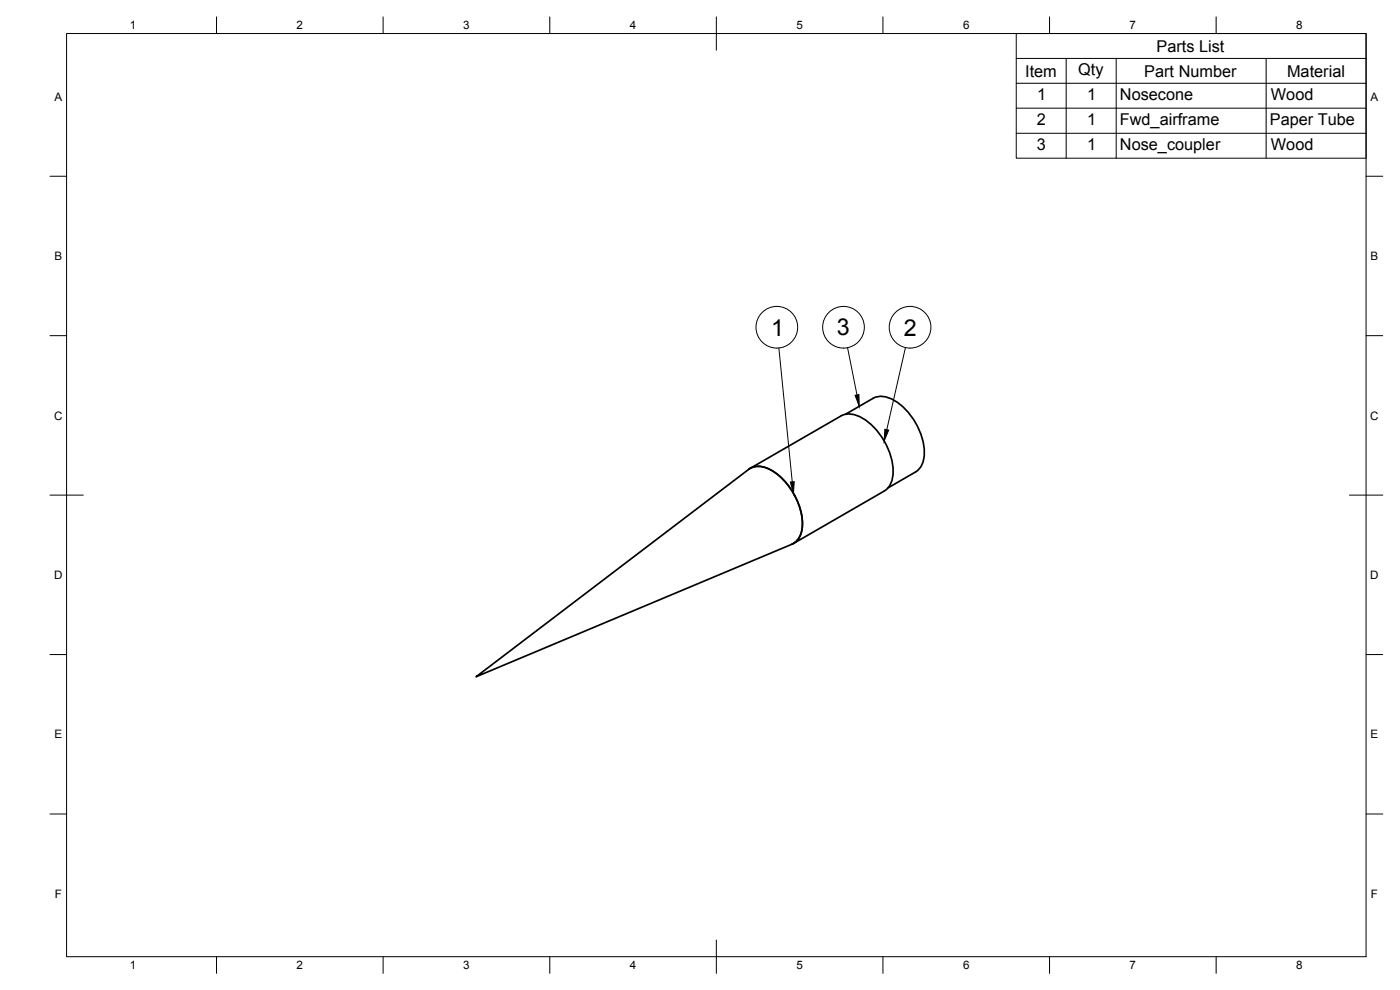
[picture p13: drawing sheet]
<svg xmlns="http://www.w3.org/2000/svg" width="420mm" height="297mm" viewBox="0 0 420 297" stroke-linecap="round" stroke-linejoin="round" font-family="sans-serif">
<defs><g id="words">
<g font-size="7">
<text x="231.4" y="100.7">1</text>
<text x="251.2" y="100.7">3</text>
<text x="271.3" y="100.7">2</text>
</g>
<g font-size="4.9">
<text x="347.1" y="15.5">Parts List</text>
<text x="307.7" y="23">Item</text>
<text x="323.6" y="22.5">Qty</text>
<text x="343.4" y="23">Part Number</text>
<text x="386.3" y="23">Material</text>
<text x="311.3" y="29.9">1</text>
<text x="326.3" y="29.9">1</text>
<text x="336.1" y="30">Nosecone</text>
<text x="381.4" y="30">Wood</text>
<text x="311.2" y="37.4">2</text>
<text x="326.3" y="37.4">1</text>
<text x="336.1" y="37.5">Fwd_airframe</text>
<text x="381.1" y="37.5">Paper Tube</text>
<text x="311.1" y="44.9">3</text>
<text x="326.3" y="44.9">1</text>
<text x="336.1" y="45">Nose_coupler</text>
<text x="381.4" y="45">Wood</text>
</g>
<g font-size="3.5">
<text x="39" y="8.8">1</text>
<text x="89" y="8.8">2</text>
<text x="139" y="8.8">3</text>
<text x="189" y="8.8">4</text>
<text x="239" y="8.8">5</text>
<text x="289" y="8.8">6</text>
<text x="339" y="8.8">7</text>
<text x="389" y="8.8">8</text>
<text x="16.3" y="30.2">A</text>
<text x="411.3" y="30.2">A</text>
<text x="16.3" y="78">B</text>
<text x="411.3" y="78">B</text>
<text x="16.2" y="125.9">C</text>
<text x="411.2" y="125.9">C</text>
<text x="16.2" y="173.7">D</text>
<text x="411.2" y="173.7">D</text>
<text x="16.3" y="221.6">E</text>
<text x="411.3" y="221.6">E</text>
<text x="16.4" y="269.4">F</text>
<text x="411.4" y="269.4">F</text>
<text x="39" y="290.8">1</text>
<text x="89" y="290.8">2</text>
<text x="139" y="290.8">3</text>
<text x="189" y="290.8">4</text>
<text x="239" y="290.8">5</text>
<text x="289" y="290.8">6</text>
<text x="339" y="290.8">7</text>
<text x="389" y="290.8">8</text>
</g>
</g></defs>
<!-- layer: Visible -->
<path d="M253.7 124.3l8.3-4.8a7.4 7.4 0 0 1 8 1.7 19.4 19.4 0 0 1 7.3 16.3 5.7 5.7 0 0 1-2.5 4.1l-8.3 4.8M224.7 140.9l-81.8 62.2 94.7-39.8M224.7 140.8a6.3 6.3 0 0 1 7.1 .4 20.1 20.1 0 0 1 9 16.9 5.9 5.9 0 0 1-3.2 5.2M225.1 140.5l27.3-15.7a7.5 7.5 0 0 1 8.1 1.8 19.8 19.8 0 0 1 7.4 16.6 5.8 5.8 0 0 1-2.5 4.1l-27.3 15.8" fill="none" stroke="#000" stroke-width=".51"/>
<!-- layer: BORDER -->
<g fill="none" stroke="#000" stroke-width=".3">
<path d="M20 10.1h390v276.9h-390zM65 5.1v5M115 5.1v5M165 5.1v5M215 5.1v10M265 5.1v5M315 5.1v5M365 5.1v5M15 52.9h5M410 52.9h5M15 100.7h5M410 100.7h5"/>
<path d="M15 148.6h10M405 148.6h10M15 196.4h5M410 196.4h5M15 244.2h5M410 244.2h5M65 287v5M115 287v5M165 287v5M215 282.1v9.9M265 287v5M315 287v5"/>
<path d="M365 287v5"/>
</g>
<!-- layer: Parts Lists -->
<path d="M305 10.1h105v37.4h-105zM305 17.5h105M320 17.5v30M335 17.5v30M380 17.5v30M305 25h105M305 32.5h105M305 40h105" fill="none" stroke="#000" stroke-width=".3"/>
<!-- layer: Balloons -->
<g fill="none" stroke="#000" stroke-width=".3">
<path d="M233.7 104.4l4.1 40.2M254.4 104.3l2.8 14.2M271.7 104.3l-5.6 24.6"/>
<circle cx="233.1" cy="98.2" r="6.3"/>
<circle cx="253.1" cy="98.2" r="6.3"/>
<circle cx="273.1" cy="98.2" r="6.3"/>
</g>
<path d="M256.6 118.6l1.2-.2 .1 3.5zM265.6 128.8l1.1 .3-1.4 3.2zM237.2 144.6l1.2-.1-.3 3.5z" fill="#000" stroke="#000" stroke-width=".3"/>
<use href="#words"/>
</svg>
